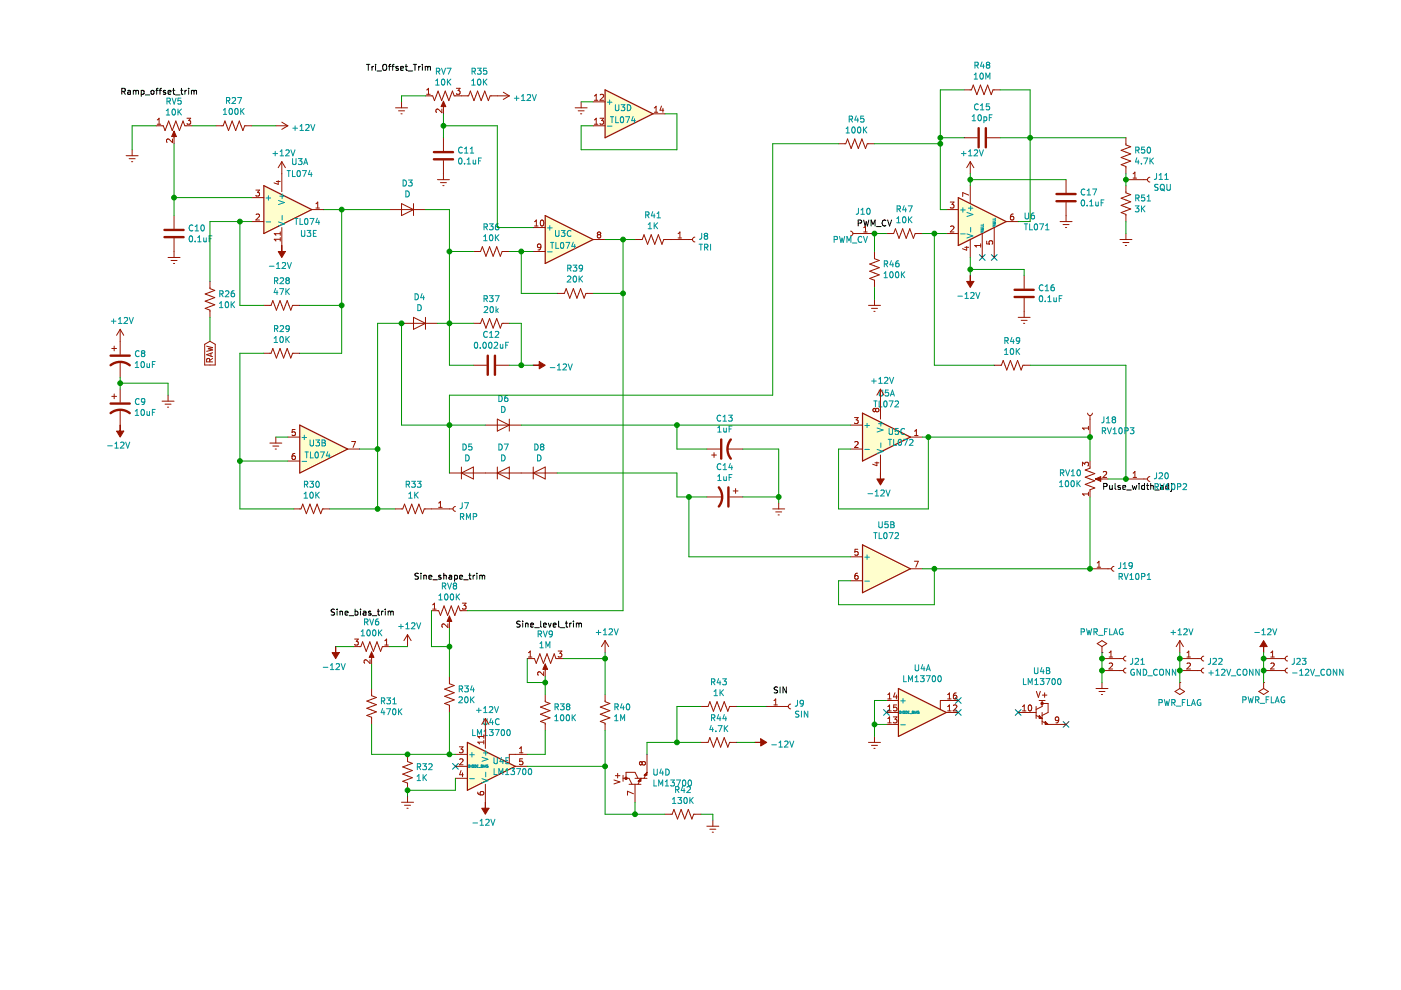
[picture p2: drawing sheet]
<svg xmlns="http://www.w3.org/2000/svg" width="297mm" height="210mm" viewBox="0 0 297 210" stroke-linecap="round" stroke-linejoin="round" font-family="sans-serif">
<g fill="none" stroke="#981200" stroke-width=".21">
<path d="M90.5 20h.7M90.5 19.1l.3-.4v1.3M96.8 18.7h.7l-.4 .5 .4 .1v.5l-.2 .2-.5-.1M106.7 19.6l1.3 .7M204.4 19.1h1.6l.4-1.1 .7 2.1 .8-2.1 .7 2.1 .8-2.1 .8 2.1 .3-1h1.6M26.7 33h2.6M27.4 33.7h1.3M27.9 34.3h.2M28 31.7v1.3M33.1 26.7h1.5l.4 1 .8-2 .7 2 .8-2 .7 2 .8-2 .4 1h1.5M33.3 26.3h.8M33.3 25.4l.4-.3v1.2"/>
<path d="M36.6 29.5v.7l-.9-.7-.4 .2 .1 .5M36.9 28.2v2.3M39.6 25.1h.8l-.4 .5 .4 .1v.4l-.2 .2-.6-.1M45.8 26.7h1.5l.4-1 .8 2 .7-2 .8 2 .7-2 .8 2 .4-1h1.5M58.5 26.7h2.5M58.6 38.5h.8M59 38.3v.8l-.9-.3M59.7 34.3v6.3M59.7 34.3l-.7 1.3M59.7 34.3l.8 1.3M59.7 25.9l1.3 .8M61 26.7l-1.3 .7"/>
<path d="M83.9 22.9h2.5M84.5 23.5h1.3M85 24.1h.3M85.1 21.6v1.3M90.2 20.3h1.5l.4 1 .8-2 .7 2 .8-2 .8 2 .7-2 .4 1h3l.4-1 .8 2 .8-2 .7 2 .8-2 .7 2 .4-1h4.1M92.7 38.1h2.6M93.4 38.7h1.3M93.7 23.1v.8l-.9-.8-.4 .3 .1 .5M93.9 39.4h.2M94 21.8v2.3M94 29.2v2.8M94 34v4.1"/>
<path d="M108 20.3l-1.3 .8M121.9 22.9h2.6M122.6 23.5h1.2M123.1 24.1h.2M123.2 21.6v1.3M125.8 26.7h2.5M125.8 21.6h2.5M126 26.3h.8M126 21.3h.8M126 20.3l.4-.3v1.3M126 25.4l.4-.3v1.2M127.2 25.1h.8l-.4 .5 .3 .1 .1 .4-.3 .2-.5-.1"/>
<path d="M127.2 20.1l.5-.1 .3 .3-.8 1h.8M138.4 24.1h2.6M138.7 23.8h.8M138.7 22.9l.4-.4v1.3M140.2 22.5l-.3 .9h.8M140.6 23v.8M177.8 30.5h1.5l.4-1 .8 2 .7-2 .8 2 .7-2 .8 2 .4-1h1.5M204.4 29.2h2.8M205.7 34.3v2.5M205.7 39.4v3.8M205.7 34.3l-.7 1.3M205.7 34.3l.8 1.3"/>
<path d="M209.3 29.2h2.8M226 38.1v2.8M238.7 38.1h4.6M238.7 29.2v1.5l1 .4-2 .8 2 .7-2 .8 2 .8-2 .7 1 .4v1.5M238.7 39.4v1.5l1 .4-2 .7 2 .8-2 .8 2 .7-2 .8 1 .4v1.5M240.2 36.8l.4-.3v1.3M240.2 37.8h.8M243.8 37.6a.51 .51 0 0 0-.5 .5 .51 .51 0 0 0 .5 .5M35.6 54.6h2.6M36.3 55.2h1.2M36.8 55.9h.2M36.9 45.7v2.8"/>
<path d="M36.9 50.5v4.1M44.5 59.7v1.5l1 .4-2 .7 2 .8-2 .8 2 .7-2 .8 1 .4v1.5M53.4 47h2.5M53.4 41.9h2.5M54.2 40.3h.8l-.4 .5 .4 .1v.4l-.2 .3-.6-.2M54.3 45.5l.5-.1 .2 .3-.8 .9h.8M59.4 49.2v.7M59.4 50.4v.7M59.4 50.7h-1.3l.4 .4M59.4 49.5h-1.3l.4 .4M59.7 48.2v3.9M66.1 44.4h2.5"/>
<path d="M67 44.1h.7M67 43.2l.4-.4v1.3M82.6 44.4h7.6M85.1 43.2l2.6 1.2-2.6 1.3zM87.7 43.2v2.5M100.4 53.3h1.5l.4-1 .7 2 .8-2 .8 2 .7-2 .8 2 .4-1h1.5M113.1 53.3h2.5M113.1 48.2h2.5M113.3 47.9h.8M113.3 47l.4-.4v1.3M114.7 46.8l.2-.2a.67 .67 0 0 1 .4 .7 .67 .67 0 0 1-.4 .6l-.3-.5zM114.7 52.3l-.3 .2h-.3l-.2-.2 .1-.4 .4-.2 .3 .3-.2 .9-.4 .1"/>
<path d="M125.8 50.8h2.5M126.9 49.7l-.3-.2 .3-.3h.2l.3 .2-.3 .3M126.9 49.7l-.3 .3v.2l.3 .3 .3-.1 .2-.2v-.2l-.3-.3M126.9 49.7h.2M134.6 50.8h1.6l.3-1 .8 2 .8-2 .7 2 .8-2 .7 2 .4-1h6.1M143.8 50.5h.7M143.8 49.5l.4-.3v1.3M147.3 50.3a.51 .51 0 0 0-.5 .5 .51 .51 0 0 0 .5 .5M180.3 49a.51 .51 0 0 1 .5 .5 .51 .51 0 0 1-.5 .5M180.8 49.5h4.6M183.1 49.2h.8M183.1 48.3l.4-.4v1.3"/>
<path d="M185.4 53.3v1.5l1 .4-2 .8 2 .8-2 .7 2 .8-2 .7 1 .4v1.5M187.9 49.5h1.6l.3-1 .8 2 .8-2 .7 2 .8-2 .8 2 .3-1h1.6M200.6 44.4h2.6M200.6 49.5h2.6M201.5 42.8h.8l-.5 .5 .4 .1 .1 .5-.3 .2-.5-.1M201.5 48l.5-.1 .3 .4-.8 .9h.8M204.5 52.4h.9M205 52.3v.7l-.9-.3M205.4 41.4l-1.3-.6v.9M205.7 50.8v3.8M207.9 51.7v.7M207.9 52.1h-1.2l.3 .3"/>
<path d="M208.3 49.5v5.1M209.2 51.1v.6l.6 .1-.1-.5 .2-.3h.3l.3 .3-.2 .5M210.8 48.2v6.4M213.3 47h2.6M214.8 45.4h-.2a.79 .79 0 0 0-.1 1.2h.3l.2-.5-.3-.2h-.2l-.3 .2M217.1 58.4v2.8M224.8 47h2.5M225.4 47.6h1.3M225.9 48.2h.3M226 42.9v4.1M237.4 50.8h2.6M238.1 51.4h1.3"/>
<path d="M238.6 52.1h.2M238.7 49.5v1.3M23.7 73.9h1M24.2 73.4v1M25.5 69.8v5.4M25.5 76.7v3.3M25.5 69.8l-.8 1.3M25.5 69.8l.7 1.3M43.4 73l1.1-.6 1.1 .6v4.4h-2.2zM43.8 73.4l1.3 .3-.9 .2 .9 .3-1.3 .3M44.5 76.7l-.1-.7h-.5l-.1 .7h1.3M44.7 74.9v.6"/>
<path d="M45.1 76l-.6 .4M45.1 74.8l-1.3 .4 1.3 .4M55.9 64.7h1.6l.3-1 .8 2.1 .8-2.1 .7 2.1 .8-2.1 .8 2.1 .3-1.1h1.6M55.9 74.9h1.6l.3-1 .8 2 .8-2 .7 2 .8-2 .8 2 .3-1h1.6M85.1 68.6h7.6M87.7 67.3l2.5 1.3-2.5 1.2zM90.2 67.3v2.5M100.4 68.6h1.5l.4-1.1 .7 2.1 .8-2.1 .8 2.1 .7-2.1 .8 2.1 .4-1h1.5M100.4 77.4h2.8M105.2 77.4h2.8M118.1 62.2h1.6l.3-1 .8 2 .8-2 .7 2 .8-2 .7 2 .4-1h1.6M184.1 64.7h2.6"/>
<path d="M184.8 65.4h1.2M185.3 66h.2M185.4 63.5v1.2M210.8 77.4h1.5l.4-1 .8 2.1 .7-2.1 .8 2.1 .7-2.1 .8 2.1 .4-1.1h1.5M215.9 67.3h2.5M216.5 67.9h1.3M217 68.6h.3M217.1 63.2v4.1M23.7 84h1M24.2 83.5v1M25.5 82.5v2.8M25.5 86.8v3.3"/>
<path d="M34.4 85.1h2.5M35 85.7h1.3M35.5 86.3h.3M35.6 83.8v1.3M57.2 93.9h2.5M57.8 94.6h1.3M58.4 95.2h.2M58.5 92.7v1.2M61 92.7h2.6M61 97.7h2.6M62.5 96.1h-.2a.79 .79 0 0 0-.1 1.3h.3l.1-.5-.2-.3h-.2l-.3 .3M62.6 91.1h-.6l-.1 .6 .5-.1 .2 .2v.3l-.2 .2-.5-.1"/>
<path d="M73.7 95.2h2.5M74.5 93.6h.9l-.5 1.3M97.8 99v2.6M102.9 90.1h7.6M105.4 88.9l2.6 1.2-2.6 1.3zM105.4 99v2.6M108 88.9v2.5M113.1 99v2.6M149.9 95.2h2.8M150.9 96.5h1M151.4 96v1M154.2 95.2h3.3"/>
<path d="M180.3 95.2h2.6M180.3 90.1h2.6M181.2 88.5h.8l-.5 .5 .4 .1 .1 .5-.3 .2-.5-.1M181.2 93.7l.5-.1 .3 .4-.8 .9h.8M185.5 98.1h.8M185.6 86.8l-.2-.2-.3 .2v.3l.2 .2 .3-.2M185.6 86.8l.3-.2h.2l.2 .2v.4l-.2 .1h-.2l-.3-.2M185.6 86.8v.3M185.9 98v.7l-.9-.3M186.7 82.5v6.4M186.7 96.5v3.8M186.7 82.5l-.8 1.3"/>
<path d="M186.7 82.5l.7 1.3M193 92.7h2.6M193.9 92.3h.7M193.9 91.4l.4-.3v1.2M229.5 98.8v-.8l.5 .4 .1-.3 .4-.1 .3 .3-.2 .5M230.6 87.6a.51 .51 0 0 0 .5 .5 .51 .51 0 0 0 .5-.5M230.8 90.4v.7M230.8 90.8h-1.3l.4 .3M231.1 88.1v4.6M231.1 97.7v1.6l-1 .4 2 .7-2 .8 2 .7-2 .8 2 .8-1 .3v1.6M62.3 107.9h1.5l.4-1 .8 2 .7-2 .8 2 .7-2 .8 2 .4-1h1.5M83.9 107.9h1.5l.4-1 .7 2 .8-2 .8 2 .7-2 .8 2 .4-1h6"/>
<path d="M93 107.6h.7M93 106.7l.4-.4v1.3M95.3 100.3h22.8M96.6 107.4a.51 .51 0 0 0-.6 .5 .51 .51 0 0 0 .6 .5M97.8 100.3l2.6-1.3v2.6zM105.4 100.3l2.6-1.3v2.6zM113.1 100.3l2.5-1.3v2.6zM149.9 105.4h3.3M154.7 105.4h2.8M155.5 104.1h1M156 103.6v1M163.8 107.9h2.6"/>
<path d="M164.5 108.5h1.2M165 109.2h.2M165.1 106.6v1.3M180.3 118.1h2.6M181.9 116.5h-.6l-.1 .6 .5-.2 .3 .3v.3l-.3 .2-.5-.1M193.9 119h.8l-.5 1.3M230.8 104.3v.8M230.8 104.7h-1.3l.4 .4M232.6 101.6h2.3M232.6 119.4l.4-.4v1.3M233.9 100.1l.5-.1 .2 .3-.8 .9h.8M238.7 101.6h4.6"/>
<path d="M240.2 101.2h.8M240.2 100.3l.4-.3v1.2M243.8 101a.51 .51 0 0 0-.5 .6 .51 .51 0 0 0 .5 .5M75 137.1h1.5l.4-1 .7 2 .8-2 .8 2 .7-2 .8 2 .4-1h1.5M75.2 135.5h.8l-.5 .5 .4 .1 .1 .4-.3 .3-.5-.2M78.5 139.9v.8l-1-.8-.3 .2 .1 .5M78.8 138.6v2.3M81.6 136.8h.7M81.6 135.9l.4-.4v1.3M86.4 134.6l-.8 1.2M86.4 134.6v2.5M86.4 134.6l.8 1.2"/>
<path d="M91.5 129.5h1.5l.4 1 .7-2 .8 2 .8-2 .7 2 .8-2 .4 1h1.5M91.7 129.2h.8M91.7 128.2l.4-.3v1.3M95 132.3v.8l-1-.8-.3 .2 .1 .5M95.3 131v2.3M98 127.9h.8l-.4 .5 .3 .1 .1 .4-.2 .3-.6-.2M111.8 139.6h1.5l.4 1.1 .8-2.1 .7 2.1 .8-2.1 .7 2.1 .8-2.1 .4 1h1.5M112 139.3h.8M112 138.4l.4-.4v1.3M118.3 138h.8l-.4 .5 .3 .1 .1 .5-.2 .2-.6-.1M128.3 135.8v2.6M128.3 135.8l-.8 1.3"/>
<path d="M128.3 135.8l.8 1.3M180.3 123.1h2.6M181.8 121.5h-.2a.79 .79 0 0 0-.1 1.3h.3l.2-.5-.3-.3h-.2l-.3 .3M193 120.6h2.6M231.1 120.6h4.6M232.6 136.5l1-.7 1.1 .7-1.1 .6zM232.6 120.3h.8M233.6 138.4h.1M233.6 139.6h4.6M233.6 137.1v1.3M235.2 139.3h.7M235.2 138.4l.3-.4v1.3"/>
<path d="M236.2 120.1a.51 .51 0 0 0-.5 .5 .51 .51 0 0 0 .5 .5M238.7 139.1a.51 .51 0 0 0-.5 .5 .51 .51 0 0 0 .5 .5M250.1 139.6h4.6M250.1 135.8l-.7 1.3M250.1 135.8v2.6M250.1 135.8l.8 1.3M251.7 139.3h.7M251.7 138.4l.3-.4v1.3M255.2 139.1a.51 .51 0 0 0-.5 .5 .51 .51 0 0 0 .5 .5M267.9 139.6h4.6M269.4 139.3h.8M269.4 138.4l.4-.4v1.3"/>
<path d="M273 139.1a.51 .51 0 0 0-.5 .5 .51 .51 0 0 0 .5 .5M78.8 146v1.5l1 .4-2 .7 2 .8-2 .8 2 .7-2 .8 1 .4v1.5M86.4 159.9v1.6l1 .3-2 .8 2 .8-2 .7 2 .8-2 .8 1 .3v1.6M95.3 143.4v1.6l1 .3-2 .8 2 .8-2 .7 2 .8-2 .8 1 .3v1.6M96.6 159.9h2.5M97.4 158.3h.8l-.4 .5 .3 .2 .1 .4-.3 .2-.5-.1M102.6 155.8v.7M102.6 157v.7M102.6 157.4h-1.3l.4 .3M102.6 156.2h-1.3l.4 .3M102.9 152.3v6.4M102.9 152.3l-.8 1.3"/>
<path d="M102.9 152.3l.8 1.3M110.1 159.6h.8M110.1 158.7l.4-.4v1.3M111.8 159.9h-3.8v1.9M115.3 142.4v.8l-.9-.8-.4 .3 .1 .5M115.6 141.2v2.2M115.6 147.3v1.5l1 .4-2 .7 2 .8-2 .7 2 .8-2 .8 1 .3v1.6M128.3 147.3v1.5l1 .4-2 .7 2 .8-2 .7 2 .8-2 .8 1 .3v1.6M137.2 159.9v3.9l-.7 1.2M148.6 149.8h1.5l.4-1 .8 2 .7-2 .8 2 .7-2 .8 2 .4-1h1.5M148.6 157.4h1.5l.4-1 .8 2 .7-2 .8 2 .7-2 .8 2 .4-1h1.5M162.6 149.8h4.5"/>
<path d="M164.1 149.5h.7M164.1 148.5l.4-.3v1.3M167.6 149.3a.51 .51 0 0 0-.5 .5 .51 .51 0 0 0 .5 .5M184.1 157.4h2.6M184.8 158h1.2M185.3 158.7h.2M185.4 156.1v1.3M187.9 148.5h2.6M187.9 151.1h2.6M187.9 153.6h2.6M188.2 150.7h.8M188.2 153.3h.8"/>
<path d="M188.2 147.3l.4-.4v1.3M188.2 149.8l.4-.3v1.2M188.2 152.4l.4-.4v1.3M188.2 148.2h.8M189.4 152h.8l-.5 .5 .4 .1 .1 .4-.3 .3-.5-.2M189.7 146.9l-.3 .9h.8M190.1 147.4v.8M190.1 149.5h-.6l-.1 .6 .5-.2 .3 .3v.3l-.3 .2-.5-.1M200.6 151.1h2.6M200.9 150.7h.8M200.9 147.3l.4-.4v1.3M200.9 149.8l.4-.3v1.2"/>
<path d="M200.9 148.2h.8M202.1 149.6l.5-.1 .3 .3-.8 .9h.8M202.7 146.9l-.4 .1-.2 .5 .1 .6h.5l.2-.1-.2-.5-.3-.1-.3 .3M203.2 148.5h-3.8v1.9M215.9 151.1h3.8M216.8 149.8l.4-.3v1.2M216.8 150.7h.7M218.1 149.6l.2-.1a.67 .67 0 0 1 .5 .6 .67 .67 0 0 1-.5 .6l-.3-.5zM219.7 151.7l1.2 .6M219.7 149.8v2.5M219.7 146.6l.5 1.3 .4-1.3M220.3 148.5h1.3"/>
<path d="M220.9 153l1.3 .6h3.8M220.9 148.5v1.3l-1.2 .6M220.9 151.1v2.5M220.9 149.2h1.3v1.9l-1.3 .6M221 147.4h1M221.5 146.9v1M224.5 152.6l-.3 .2-.3-.1-.2-.1 .1-.5 .4-.1 .3 .3-.2 .8-.4 .2M232.4 146h2.5M233 146.6h1.3M233.5 147.3h.3M233.6 144.7v1.3M233.6 142.2h4.6"/>
<path d="M235.2 140.7l.4-.1 .3 .3-.8 .9h.8M238.7 141.7a.51 .51 0 0 0-.5 .5 .51 .51 0 0 0 .5 .5M249.1 146.6l1-.6 1.1 .6-1.1 .7zM250.1 144.7h.1M250.1 144.7v1.3M250.1 142.2h4.6M251.7 140.7l.4-.1 .3 .3-.8 .9h.8M255.2 141.7a.51 .51 0 0 0-.5 .5 .51 .51 0 0 0 .5 .5M266.9 146.6l1-.6 1 .6-1 .7zM267.9 144.7h.1M267.9 144.7v1.3M267.9 142.2h4.6"/>
<path d="M269.4 140.7l.5-.1 .3 .3-.8 .9h.8M273 141.7a.51 .51 0 0 0-.5 .5 .51 .51 0 0 0 .5 .5M85.1 170.1h2.6M85.8 170.7h1.2M86.3 171.4h.2M86.4 168.8v1.3M96.6 162.5h2.5M96.6 165h2.5M97.4 161l.5-.1 .3 .3-.8 1h.8M97.8 163.4l-.4 .9h.8M98.1 163.9v.8M101.3 167.9l.1 .5 .5 .1 .6-.1v-.5l-.2-.1-.4 .1-.1 .4 .2 .2"/>
<path d="M102.9 166.3v3.8M109.3 162.5h2.5M110.8 160.9h-.6l-.1 .6 .5-.1 .3 .2v.3l-.3 .3-.5-.2M130.2 165.4l1.2 .4-1.2 .4M130.5 164.5h.9M131 164v.9M132.1 165h1.3l.6 1.3M132.1 164.4v1.3M132.7 165v-1.2h1.9l.7 1.2M133.4 166.3h2.5M134.3 168.3l-1.3-.5v.8M134.6 165h2.6"/>
<path d="M134.6 166.3v3.8M135.9 165l-.6 1.3M136.1 161.7l-.2-.2-.3 .2v.2l.2 .3 .3-.3M136.1 161.7l.3-.2h.2l.2 .2v.4l-.2 .1h-.2l-.3-.3M136.1 161.7v.2M141 172.6h1.5l.4-1 .7 2.1 .8-2.1 .8 2.1 .7-2.1 .8 2.1 .4-1.1h1.5M149.9 175.2h2.5M150.5 175.8h1.3M151 176.4h.3M151.1 173.9v1.3"/>
</g>
<g fill="#981200" stroke="#981200" stroke-width=".21">
<path d="M36.9 27.8l.5 1.2h-1z"/>
<path d="M94 21.5l.5 1.1h-1z"/>
<path d="M232.2 101.6l1.2-.6v1.1z"/>
<path d="M78.8 138.2l.5 1.2h-1z"/>
<path d="M95.3 130.6l.5 1.2h-1z"/>
<path d="M115.6 140.8l.5 1.1h-1z"/>
<path d="M135.3 165.7l.6-.7v.7z"/>
<path d="M136.5 164.4l.7-.6v.6z"/>
<path d="M220.3 151.7l.6 .6h-.6z"/>
<path d="M221.6 153l.6 .6h-.6z"/>
<path d="M113.1 77.4h1.2v-.7l1.3 .7-1.3 .8v-.8z" fill-rule="evenodd"/>
<path d="M59.7 52.1v1.2h.8l-.8 1.3-.7-1.3h.7z" fill-rule="evenodd"/>
<path d="M186.7 100.3v1.3h.7l-.7 1.2-.8-1.2h.8z" fill-rule="evenodd"/>
<path d="M205.7 58.4v1.3h.8l-.8 1.2-.7-1.2h.7z" fill-rule="evenodd"/>
<path d="M71.2 137.1v1.3h.7l-.7 1.2-.8-1.2h.8z" fill-rule="evenodd"/>
<path d="M160 157.4h1.3v-.8l1.3 .8-1.3 .8v-.8z" fill-rule="evenodd"/>
<path d="M25.5 90.1v1.3h.7l-.7 1.3-.8-1.3h.8z" fill-rule="evenodd"/>
<path d="M102.9 170.1v1.3h.8l-.8 1.2-.8-1.2h.8z" fill-rule="evenodd"/>
<path d="M267.9 135.8l.8 1.3h-.8v1.3v-1.3h-.8z" fill-rule="evenodd"/>
<circle cx="132.7" cy="165" r=".25"/>
<circle cx="220.9" cy="149.2" r=".25"/>
</g>
<g fill="none" stroke="#009596" stroke-width=".21">
<path d="M92.4 18h.7M92.4 17.1l.3-.3v1.2M92.5 15.1h.6l.2-.2-.1-.3-.7-.1v1.2M92.8 15.1l.5 .6M93.6 14.5l.4 1.2 .5-1.2M93.7 16.9l.2-.1a.67 .67 0 0 1 .4 .6 .67 .67 0 0 1-.4 .6l-.3-.4zM94.8 14.5h.8l-.5 1.2M94.9 16.8v1.2M95 17.3l.6 .7M95.6 16.8l-.7 .7M100 18h.7M100 17.1l.4-.3v1.2"/>
<path d="M100.1 15.1h.6v-.5l-.6-.1v1.2M100.4 15.1l.4 .6M101.2 14.5h.8l-.4 .4 .4 .2v.5l-.2 .1-.6-.1M101.4 16.9l.1-.1a.67 .67 0 0 1 .5 .6 .67 .67 0 0 1-.5 .6l-.3-.4zM102.5 16.8v1.2M102.7 17.3l.5 .7M103.2 14.5h-.7v.6l.5-.2 .2 .3v.3l-.2 .2-.5-.1M103.2 16.8l-.7 .7M206.6 16.8h.7M206.6 15.9l.3-.4v1.3M206.7 13.8h.6l.1-.5-.7-.1v1.3M207 13.8l.4 .7"/>
<path d="M207.9 15.6l.2-.1a.67 .67 0 0 1 .4 .6 .67 .67 0 0 1-.4 .7l-.4-.5zM208.2 13.1l-.3 .9h.8M208.5 13.6v.9M209 16.8v-1.3l.4 .9 .5-.9v1.3M209.4 13.7l-.3 .3 .1 .3 .2 .2 .3-.1 .2-.2v-.2l-.3-.3M209.4 13.7l-.3-.2 .3-.3h.2l.3 .2-.3 .3M209.4 13.7h.2M35.3 24.4h.7M35.3 23.5l.3-.4v1.3M35.4 21.5l.6-.1 .1-.2v-.3l-.7-.1v1.3M35.7 21.5l.4 .6M36.5 20.8l.4 1.3 .4-1.3"/>
<path d="M36.6 23.2l.2-.1a.67 .67 0 0 1 .4 .6 .67 .67 0 0 1-.4 .7l-.3-.5zM37.7 23.1v1.3M37.9 23.7l.6 .7M38.4 20.8h-.6l-.1 .6 .2-.1 .5 .1v.5l-.2 .2-.5-.2M38.5 23.1l-.8 .8M47.4 24.3h.7M47.4 23.3l.3-.3v1.3M48 21.3h.6l.1-.5-.7-.1v1.2M48.3 21.3l.4 .6M48.7 23.1l.2-.1a.67 .67 0 0 1 .4 .6 .67 .67 0 0 1-.4 .7l-.3-.5zM49.2 20.8l.5-.1 .2 .3-.7 .9h.7M49.9 23.1l.2-.1a.69 .69 0 0 1 .4 .6 .69 .69 0 0 1-.4 .7l-.3-.5z"/>
<path d="M50.4 20.7h.8l-.5 1.2M51 23v1.3M51.2 23.5l.6 .8M51.8 23l-.8 .7M57.9 32.6h1M58.4 32.1v.9M59.4 33h.7M59.4 32.1l.3-.3v1.2M60.6 31.9l.5-.1 .2 .3-.8 .9h.8M60.9 36.2h.7M61.2 36.2v1.2M61.7 31.8l.4 1.2 .4-1.2"/>
<path d="M62 36.2v1.2h.6M62 33.6v1.1l.3 .2 .3-.1 .2-.1v-1.1M62.1 27.2h1M62.6 26.7v1M63.1 36.3l.2-.1a.69 .69 0 0 1 .4 .6 .69 .69 0 0 1-.4 .6l-.3-.4zM63.3 33.6h.7l-.4 .5 .4 .1v.5l-.2 .2-.5-.1M63.6 27.7h.7M63.6 26.7l.4-.3v1.3M64.1 36.2h.9l-.6 1.2M64.4 34.9l.4-1.3 .4 1.3M64.5 34.5h.6M64.8 26.5l.5-.1 .2 .3-.8 1h.8"/>
<path d="M65.7 36.1l-.3 .9h.8M65.9 26.4l.4 1.3 .5-1.3M66 36.6v.8M85.5 38.2a.64 .64 0 0 1 .7 .6 .64 .64 0 0 1-.7 .6zM86.6 38.2h.8l-.4 .5 .3 .1 .1 .4-.3 .2-.5-.1M97.3 33.6l.2-.1a.67 .67 0 0 1 .5 .6 .67 .67 0 0 1-.5 .7l-.3-.5zM98 31.3a.56 .56 0 0 0-.8 .5 .56 .56 0 0 0 .8 .5M98.5 31.5l.4-.3v1.3M98.5 32.5h.7M98.5 34.6v.2M99 33.9l.4-.4v1.3M99 34.8h.8"/>
<path d="M99.7 31.5l.4-.3v1.3M99.7 32.5h.7M100.3 33.9l.1 .8 .4-.1M100.8 33.9v.9M101.5 34.1h.4M102.1 33.5h-.6v1.3M109 20.8h1M109.5 20.3v1M110.6 21.3h.7M110.6 20.4l.3-.4v1.3M111.8 20.2l.5-.2 .2 .4-.8 .9h.8M112.9 20l.4 1.3 .4-1.3"/>
<path d="M128.8 21.7h1M128.8 26.7h1M129.3 21.2v1M129.4 24.7h.7M129.8 24.7v1.3M130.5 22.2v1l.2 .3 .4-.1 .1-.2v-1M130.5 24.7v1.3h.7M131.6 24.9l.2-.2a.69 .69 0 0 1 .4 .7 .69 .69 0 0 1-.4 .6l-.3-.5zM131.7 22.2h.8l-.5 .5 .4 .1v.5l-.2 .2-.5-.2M132.7 24.7h.8l-.5 1.3M133 22.2a.64 .64 0 0 1 .8 .6 .64 .64 0 0 1-.8 .7zM134.2 24.7l-.3 .9h.8"/>
<path d="M134.5 25.2v.8M179.4 28.2h.7M179.4 27.3l.3-.4v1.3M180.1 25.3l.6-.1v-.5l-.6-.1v1.3M180.4 25.3l.4 .6M180.7 27l.2-.1a.67 .67 0 0 1 .4 .7 .67 .67 0 0 1-.4 .6l-.3-.5zM181.5 24.6l-.3 .9h.8M181.9 25v.9M181.9 27l.2-.1a.69 .69 0 0 1 .4 .7 .69 .69 0 0 1-.4 .6l-.3-.5zM183.1 26.9v1.3M183.1 24.6h-.6v.6l.4-.1 .3 .2v.4l-.3 .2-.4-.1M183.2 27.5l.6 .7"/>
<path d="M183.8 26.9l-.7 .8M203.8 32.6h1M204.3 32.1v.9M205.4 33h.7M205.4 32.1l.3-.3v1.2M206.1 25.6h.8M206.1 24.7l.4-.4v1.3M206.6 31.9l.5-.1 .2 .3-.8 .9h.8M207.4 22.2a.56 .56 0 0 0-.8 .5 .56 .56 0 0 0 .8 .5M207.5 24.5l.1-.2a.67 .67 0 0 1 .5 .7 .67 .67 0 0 1-.5 .6l-.3-.5zM207.6 31.8l.5 1.2 .4-1.2M207.9 22.4l.4-.4v1.3"/>
<path d="M207.9 23.3h.7M208.6 24.8h.4l.2 .2-.1 .6h-.5M208.6 24.8v1.2M209.8 22h-.7v.6l.5-.1 .2 .3v.3l-.2 .2-.5-.1M209.8 24.9h.4M210.4 24.3h-.6v1.3M240.8 31.8h.6l.1-.5-.7-.1v1.3M241 33.4l-.3 .9h.8M241.1 31.8l.4 .7M241.3 33.9v.9M242 34.6v.2M242.5 33.5h.8l-.5 1.3"/>
<path d="M242.7 31.2h-.6l-.1 .6 .2-.1 .5 .1v.5l-.2 .2-.5-.2M243.3 31.3l.2-.1a.67 .67 0 0 1 .5 .6 .67 .67 0 0 1-.5 .7l-.3-.5zM243.8 33.5v1.3M244 34.1l.6 .7M244.6 33.5l-.8 .7M245.2 36.8v1.1l-.5 .1M245.5 39.2l-.5-.1-.1 .1v.4l.5 .2 .1 .3-.2 .3-.5-.1M245.7 38h.8M245.7 37.1l.4-.3v1.2M246.1 39.3l.2-.2a.45 .45 0 0 1 .6 .4l-.2 .8h-.5a.92 .92 0 0 1-.1-1zM247 38h.7M247 37.1l.3-.3v1.2"/>
<path d="M247.4 39.1v1l.3 .3 .3-.1 .1-.2v-1M40.2 50.1l.2-.1a.67 .67 0 0 1 .5 .6 .67 .67 0 0 1-.5 .7l-.3-.5zM40.9 47.8a.56 .56 0 0 0-.8 .5 .56 .56 0 0 0 .8 .5M41.4 49h.7M41.4 48l.3-.3v1.3M41.4 51.1v.2M41.9 51.3h.7M41.9 50.4l.4-.4v1.3M42.8 47.8l.1-.1a.67 .67 0 0 1 .4 .6 .67 .67 0 0 1-.4 .7 .83 .83 0 0 1-.1-1.2zM43.2 50.4v.8l.5-.1M43.7 50.4v.9M44.3 50.6h.5"/>
<path d="M44.9 50h-.6v1.3M56.4 47.1h1M56.4 42h1M56.9 41.5v1M57.1 56.4h1M58.2 59.5h.6l.1-.5-.7-.1v1.3M58.5 59.5l.4 .7M58.6 56.9h.8M58.6 56l.4-.3v1.2M59 47.1l1.3 .4-1.3 .4M59 42.5l1.3 .4-1.3 .5M59.3 41.6h1"/>
<path d="M59.4 59l.5-.1 .2 .3-.8 1h.8M59.8 41.1v1M59.8 45.7v.9M59.8 55.8l.5-.1 .3 .3-.8 .9h.8M60.9 59.4l-.3-.2 .3-.3h.2l.2 .2-.2 .3M60.9 59.4l-.3 .3 .1 .3 .2 .2 .3-.1 .1-.2v-.2l-.2-.3M60.9 59.4h.2M60.9 55.7l.4 1.2 .5-1.2M62.5 46.3h.7M62.8 46.3v1.3M63.6 46.3v1.3h.6M63.9 48.9v1l.2 .2h.4l.1-.2v-1"/>
<path d="M64.7 46.4l.2-.1a.69 .69 0 0 1 .4 .7 .69 .69 0 0 1-.4 .6l-.3-.5zM65.1 48.9h.8l-.4 .4 .3 .2v.6l-.7-.1M65.7 46.3h.9l-.6 1.3M66.4 49.5h.5M67.1 48.9h-.7v1.2h.7M67.3 46.3l-.3 .9h.8M67.6 46.7v.9M86 40.5a.64 .64 0 0 1 .8 .6 .64 .64 0 0 1-.8 .6zM102.5 51h.8M102.5 50.1l.4-.3v1.2M102.6 48.1h.6l.1-.5-.7-.1v1.2M102.9 48.1l.4 .6"/>
<path d="M103.8 47.5h.8l-.5 .4 .4 .2v.5l-.2 .1-.5-.1M103.9 49.9l.2-.1a.67 .67 0 0 1 .4 .6 .67 .67 0 0 1-.4 .6l-.3-.4zM105 49.8v1.2M105.2 50.3l.6 .7M105.6 47.5l-.4 .1-.2 .4 .1 .6 .5 .1 .2-.2-.2-.5-.3-.1-.3 .3M105.8 49.8l-.8 .7M116.1 48.3h1M116.1 53.4h1M116.6 47.8v1M116.7 51.4h.7M117.1 51.4v1.3M117.8 48.9v1l.2 .2h.4l.1-.2v-1"/>
<path d="M117.9 51.4v1.3h.6M118.9 51.5l.2-.1a.69 .69 0 0 1 .4 .6 .69 .69 0 0 1-.4 .7l-.3-.5zM119 48.9h.8l-.4 .4 .3 .2v.5l-.2 .1-.5-.1M120 51.4h.8l-.5 1.3M120.3 58.7l.5-.2 .2 .4-.8 .9h.8M120.4 56.9l.6-.1v-.5l-.6-.1v1.3M120.7 56.9l.4 .6M121.1 49a.56 .56 0 0 0-.8 .5 .56 .56 0 0 0 .8 .5M121.5 56.2h.8l-.4 .5 .3 .1v.6l-.2 .1-.5-.1M121.5 51.3l-.3 .9h.8M121.6 58.7l.2-.2a.67 .67 0 0 1 .5 .7 .67 .67 0 0 1-.5 .6l-.3-.5zM121.8 51.8v.9"/>
<path d="M122.8 58.5v1.3M123 59.1l.5 .7M123.5 56.8l-.2 .2h-.4l-.1-.7 .5-.1 .2 .3-.1 .7-.1 .2-.4 .1M123.5 58.5l-.7 .8M136.9 45.6l.6-.1 .1-.5-.7-.1v1.3M137.2 45.6l.4 .6M137.4 48.5h.8M137.4 47.6l.4-.4v1.3M138.4 44.9l-.3 .9h.8M138.7 45.4v.8M138.7 47.2v1.3M138.9 47.8l.5 .7"/>
<path d="M139.3 46.2h.7M139.3 45.3l.4-.4v1.3M139.4 47.2l-.7 .8M148.2 51.8h.8M148.6 51.8v1.2M148.8 49.5v.9l-.2 .3h-.3M149.4 52.4l.6-.1v-.4l-.6-.1v1.2M149.6 50l-.3-.2 .3-.3h.2l.2 .2-.2 .3M149.6 50l-.3 .3v.2l.3 .2h.3l.1-.2v-.2l-.2-.3M149.6 50h.2M149.7 52.4l.4 .6M150.7 51.8v1.2"/>
<path d="M176.9 50.8l.6-.1v-.4l-.6-.2v1.3M178 50.1l.3 1.3 .2-.9 .3 .9 .3-1.3M179.6 51.4v-1.3l.4 .9 .4-.9v1.3M180.7 51.5h1M182 44.2v1.1l-.5 .1M182.5 45.4h.8M182.5 44.5l.4-.3v1.2M182.7 50.3a.58 .58 0 0 0-.8 .4 .58 .58 0 0 0 .7 .6h.1M183.1 50.1l.4 1.3 .4-1.3M183.9 44.3l.2-.1a.67 .67 0 0 1 .4 .6 .67 .67 0 0 1-.4 .6l-.3-.5zM187.4 58.9h.7M187.4 58l.4-.4v1.3"/>
<path d="M187.5 56l.6-.1v-.5l-.6-.1v1.3M187.8 56l.4 .6M188.8 57.7l.1-.1a.67 .67 0 0 1 .5 .6 .67 .67 0 0 1-.5 .7l-.3-.5zM189 55.3l-.3 .8h.8M189.3 55.7v.9M190 57.7l.2-.1a.69 .69 0 0 1 .4 .6 .69 .69 0 0 1-.4 .7l-.4-.5zM190.1 46.3l.4-.3v1.2M190.1 47.2h.8M190.2 44.3h.6l.1-.5-.7-.1v1.2M190.5 44.3l.4 .6M190.5 55.3l-.4 .1-.2 .5 .1 .5 .5 .1 .1-.2-.1-.4-.3-.1-.3 .2M191.1 57.6v1.3"/>
<path d="M191.3 58.2l.5 .7M191.5 46h.2a.67 .67 0 0 1 .4 .6 .67 .67 0 0 1-.4 .6 .83 .83 0 0 1-.2-1.2zM191.7 43.6l-.3 .9h.8M191.8 57.6l-.7 .8M192 44.1v.8M192.6 43.7h.8l-.5 1.2M192.6 46v1.2M192.8 46.5l.6 .7M193.4 46l-.8 .7M203.7 49.6h.9M203.7 44.5h.9M204.1 44v1"/>
<path d="M205 49.6l1.3 .4-1.3 .5M205 45l1.3 .5-1.3 .4M205.3 44.1h1M205.8 43.7v.9M205.8 48.2v1M208 48.9h.5l-.5 .3h.5M208 48.4l.5 .1-.1 .2h-.4M208.5 47.9v.2h-.5M208.5 47.5v.2h-.5M210.5 47.7h.5l-.5 .2h.5M210.5 47.1h.4l.1 .2M211 47.4h-.5"/>
<path d="M211 47.3v.1M211 46.2v.3h-.5M211 46.6v.3h-.5M217.2 47.5h.7M217.3 45.1v1.1l.3 .2h.4l.1-.2v-1.1M217.5 47.5v1.2M218.3 47.5v1.2h.6M219.2 45.1h-.2a.79 .79 0 0 0-.1 1.3l.4-.1v-.5l-.4-.2-.3 .3M219.4 47.6l.2-.1a.69 .69 0 0 1 .4 .6 .69 .69 0 0 1-.4 .6l-.3-.5zM220.4 47.5h.9l-.6 1.2M221.7 48.7h.7M221.7 47.8l.3-.3v1.2"/>
<path d="M229.3 42.5l.2-.1a.67 .67 0 0 1 .5 .6 .67 .67 0 0 1-.5 .7l-.3-.5zM230 40.2a.56 .56 0 0 0-.8 .5 .56 .56 0 0 0 .8 .5M230.5 41.3h.7M230.5 40.4l.4-.3v1.2M230.5 43.5v.2M231.1 42.7l.3-.3v1.3M231.1 43.7h.7M231.7 40.1h.8l-.5 1.2M232.3 42.8l.1 .8 .5-.1M232.9 42.8v.9M233.5 43h.4M234.1 42.4h-.6v1.3"/>
<path d="M240.7 43.7h.8l-.4 .4 .3 .2 .1 .4-.3 .2-.5-.1M240.8 42h.6l.1-.5-.7-.2v1.3M241.1 42l.4 .6M242 43.7v1.2M242.2 44.2l.6 .7M242.7 41.3h-.6l-.1 .7 .2-.2 .5 .2v.5l-.2 .1-.5-.1M242.8 43.7l-.8 .7M243.2 42.6h.7M243.2 41.7l.4-.4v1.3M246.3 40l.4 .3M246.7 40.3l.2 .2M23.6 68.1h1"/>
<path d="M24.1 67.6v1M25.1 68.6h.8M25.1 67.7l.4-.4v1.3M26.3 67.4l.5-.1 .3 .4-.8 .9h.8M27.4 67.3l.4 1.3 .5-1.3M28.7 77.9h.7M28.7 77l.4-.3v1.2M29.5 74.5a.56 .56 0 0 0-.8 .5 .56 .56 0 0 0 .8 .5M30 76.8l.2-.1a.67 .67 0 0 1 .4 .6 .67 .67 0 0 1-.4 .6l-.3-.5zM30.2 74.9l-.2 .2v.3l.2 .2h.4l.1-.2v-.3l-.2-.2M30.2 74.9l-.2-.3 .2-.3h.3l.2 .3-.2 .3M30.2 74.9h.3"/>
<path d="M31.2 77.1v.8l.5-.1M31.7 77.1v.8M32.3 77.3h.4M32.9 76.7h-.6v1.2M46.5 65.2h.8M46.5 64.3l.4-.3v1.2M46.6 62.3h.6l.1-.5-.7-.1v1.2M46.9 62.3l.4 .6M47.8 61.8l.5-.1 .2 .3-.8 .9h.8M47.9 64.1l.1-.1a.67 .67 0 0 1 .5 .6 .67 .67 0 0 1-.5 .6l-.3-.5zM49 64v1.2M49.2 64.5l.5 .7"/>
<path d="M49.6 61.7l-.4 .1-.2 .4 .1 .6 .5 .1 .1-.2-.1-.5-.3-.1-.3 .3M49.7 64l-.7 .7M58.1 72.6h.8M58.1 71.7l.4-.4v1.3M58.2 69.7l.6-.1 .1-.4-.7-.2v1.3M58.4 61.1l-.3 .9h.8M58.5 69.7l.4 .6M58.7 61.6v.9M59.3 61.2h.8l-.5 1.3M59.4 69.2l.5-.2 .2 .4-.8 .9h.8M59.5 71.5l.1-.2a.67 .67 0 0 1 .5 .7 .67 .67 0 0 1-.5 .6l-.3-.5zM60.6 61.2v1.3"/>
<path d="M60.6 71.3v1.3M60.8 61.8l.5 .7M60.8 71.9l.5 .7M61.3 69.6l-.2 .2h-.4v-.6l.4-.2 .2 .3v.7l-.2 .3h-.4M61.3 61.2l-.7 .7M61.3 71.3l-.7 .8M88 62.3a.64 .64 0 0 1 .7 .6 .64 .64 0 0 1-.7 .7zM88.6 64.6a.64 .64 0 0 1 .7 .6 .64 .64 0 0 1-.7 .7zM89.5 62.2l-.3 .9h.8M89.8 62.7v.9M100.7 72.7l.2-.1a.69 .69 0 0 1 .4 .6 .69 .69 0 0 1-.4 .6l-.3-.4zM101.8 73.7v.1"/>
<path d="M102.5 72.7l.2-.1a.67 .67 0 0 1 .4 .6 .67 .67 0 0 1-.4 .6l-.3-.4zM102.6 63.4l.6-.1 .1-.5-.7-.1v1.3M102.7 65.1l.5-.1 .2 .4-.8 .9h.8M102.9 63.4l.4 .6M103.3 70.4a.56 .56 0 0 0-.8 .5 .56 .56 0 0 0 .8 .5M103.7 72.7l.2-.1a.69 .69 0 0 1 .4 .6 .69 .69 0 0 1-.4 .6l-.3-.4zM103.8 62.7h.8l-.5 .5 .4 .1v.5l-.2 .2-.5-.2M103.8 71.5h.7M103.8 70.6l.4-.3v1.2M104 65.1l.2-.1a.69 .69 0 0 1 .4 .6 .69 .69 0 0 1-.4 .7l-.3-.5zM104.8 72.7l.5-.1 .2 .3-.8 .9h.8M105 62.7h.8l-.5 1.3"/>
<path d="M105 70.4l.5-.1 .2 .3-.7 .9h.7M105.2 65v1.3M105.3 65.8l.3 .5M105.6 65.4l-.4 .5M106.1 73v.8l.5-.1M106.6 73v.8M107.2 73.2h.4M107.8 72.6h-.6v1.2M116.7 77.9h1M118.2 77.5l.3-.3v1.2M118.2 78.4h.7M119.4 77.3l.5-.1 .2 .3-.8 .9h.8"/>
<path d="M120.5 77.2l.4 1.2 .4-1.2M203.1 62.8h1M204.6 63.3h.7M204.6 62.4l.4-.4v1.3M205.8 62.1l.5-.1 .2 .4-.8 .9h.8M206.9 62l.4 1.3 .4-1.3M213 75.2h.7M213 74.2l.4-.3v1.3M213.1 72.2h.6v-.5l-.6-.1v1.2M213.4 72.2l.4 .6M214.3 74l.2-.1a.67 .67 0 0 1 .4 .6 .67 .67 0 0 1-.4 .7l-.3-.5zM214.5 71.5l-.3 .9h.8"/>
<path d="M214.9 72v.8M215.5 73.9v1.3M215.6 74.4l.6 .8M216.2 72.1l-.3 .3-.3-.1-.1-.6 .4-.1 .3 .2-.1 .7-.2 .3h-.3M216.2 73.9l-.7 .7M220.5 62.8l.1-.1a.67 .67 0 0 1 .5 .6 .67 .67 0 0 1-.5 .7l-.3-.5zM221.1 60.5a.56 .56 0 0 0-.8 .5 .56 .56 0 0 0 .8 .5M221.6 60.7l.4-.3v1.3M221.6 61.7h.7M221.6 63.8v.2M222.2 64h.7M222.2 63l.3-.3v1.3"/>
<path d="M223.4 63.1l.1 .8 .5-.1M223.4 60.4l-.4 .1-.2 .4 .1 .6 .5 .1 .2-.2-.2-.5h-.3l-.3 .2M224 63.1v.9M224.6 63.3h.4M225.2 62.7h-.6v1.3M22.8 94.5h1M24.4 95h.7M24.4 94.1l.3-.4v1.3M25.6 93.9l.5-.2 .2 .4-.8 .9h.8M26.6 93.7l.5 1.3 .4-1.3M28.7 87.2l.4-.4v1.3M28.7 88.1h.7"/>
<path d="M29.5 84.6a.56 .56 0 0 0-.8 .5 .56 .56 0 0 0 .8 .5M30 86.9l.2-.1a.67 .67 0 0 1 .4 .6 .67 .67 0 0 1-.4 .7l-.3-.5zM30.7 85.1l-.2 .2-.4-.1-.1-.1v-.5l.5-.1 .2 .3-.2 .8-.4 .2M31.2 87.2v.8h.5M31.7 87.2v.9M32.3 87.4h.4M32.9 86.8h-.6v1.3M64 92.7h1M64 97.8h1M64.5 92.3v.9M64.7 95.8h.7M65 95.8v1.3"/>
<path d="M65.7 93.3v1l.3 .3 .3-.1 .2-.2v-1M65.8 95.8v1.3h.6M66.9 95.9l.2-.1a.69 .69 0 0 1 .4 .7 .69 .69 0 0 1-.4 .6l-.3-.5zM67 93.3h.7l-.4 .5 .4 .1v.5l-.2 .2-.5-.2M67.9 95.8h.9l-.6 1.3M68.3 93.3h.4l.3 .2-.3 .4 .3 .2-.1 .4-.6 .1zM68.3 93.9h.4M69.5 95.8l-.3 .9h.8M69.8 96.3v.8M98.2 94.1a.64 .64 0 0 1 .7 .7 .64 .64 0 0 1-.7 .6zM98.7 96.5a.64 .64 0 0 1 .8 .6 .64 .64 0 0 1-.8 .6zM100 94.1h-.6l-.1 .7 .5-.2 .3 .3v.3l-.3 .2-.5-.1"/>
<path d="M105.8 83.9a.64 .64 0 0 1 .7 .6 .64 .64 0 0 1-.7 .6zM105.8 94.1a.64 .64 0 0 1 .7 .7 .64 .64 0 0 1-.7 .6zM106.4 86.2a.64 .64 0 0 1 .7 .6 .64 .64 0 0 1-.7 .6zM106.4 96.5a.64 .64 0 0 1 .7 .6 .64 .64 0 0 1-.7 .6zM106.9 94.1h.9l-.6 1.3M107.6 83.9h-.3a.79 .79 0 0 0-.1 1.2h.4l.1-.5-.3-.3h-.2l-.2 .3M113.4 94.1a.64 .64 0 0 1 .7 .7 .64 .64 0 0 1-.7 .6zM114 96.5a.64 .64 0 0 1 .7 .6 .64 .64 0 0 1-.7 .6zM114.8 94.7l-.2-.3 .2-.3h.3l.2 .3-.2 .3M114.8 94.7l-.2 .2v.3l.2 .2h.4l.1-.2v-.3l-.2-.2M114.8 94.7h.3M152.2 90.7l.3-.4v1.3"/>
<path d="M152.2 91.6h.7M152.8 88.2a.56 .56 0 0 0-.8 .5 .56 .56 0 0 0 .8 .5M152.8 98.4a.56 .56 0 0 0-.8 .5 .56 .56 0 0 0 .8 .5M153.3 89.3h.7M153.3 88.4l.4-.4v1.3M153.3 99.6h.8M153.3 98.7l.4-.4v1.3M153.4 90.8l.1 .8 .5-.1M154 90.8v.8M154.5 88h.7l-.4 .5 .4 .1v.5l-.2 .2-.5-.1M154.6 90.9h.4M154.8 98.3l-.3 .8h.8"/>
<path d="M155.1 98.7v.9M155.2 90.3h-.6v1.3M183.4 95.3h.9M183.4 90.2h.9M183.8 89.7v1M184.8 80.8h1M185.3 85h.7M185.3 80.3v1M185.6 85v1.3M186 95.3l1.2 .4-1.2 .4M186 90.7l1.2 .5-1.2 .4M186.3 89.8h.9"/>
<path d="M186.3 81.3h.8M186.3 80.4l.4-.4v1.3M186.4 85v1.3h.6M186.4 82.7v1l.3 .3 .3-.1 .2-.2v-1M186.8 89.3v1M186.8 93.9v1M187.5 85.1l.2-.1a.69 .69 0 0 1 .4 .6 .69 .69 0 0 1-.4 .7l-.3-.5zM187.5 80.1l.5-.1 .3 .4-.8 .9h.8M188.3 93.2h.7M188.4 82.7h-.7v.6l.5-.1 .2 .2v.3l-.2 .3-.5-.2M188.5 85h.8l-.5 1.3M188.5 90.8v1.1l.3 .2h.3l.1-.2v-1.1"/>
<path d="M188.6 80l.4 1.3 .5-1.3M188.7 93.2v1.2M188.8 84l.4-1.3 .4 1.3M188.9 83.6h.6M189.5 93.2v1.2h.6M189.8 85.1l.5-.1 .2 .4-.8 .9h.8M190.5 90.8h-.7v.7l.2-.2 .5 .2v.5l-.2 .1-.5-.1M190.6 93.3l.1-.1a.69 .69 0 0 1 .5 .6 .69 .69 0 0 1-.5 .6l-.3-.5zM191.6 93.2h.8l-.5 1.2M191.8 91a.56 .56 0 0 0-.8 .5 .56 .56 0 0 0 .8 .5M192.8 93.3l.5-.1 .3 .3-.8 .9h.8M225.9 99.6l.5 1.3 .4-1.3"/>
<path d="M227.1 100l.4-.4v1.3M228.5 99.7l.1-.1a.67 .67 0 0 1 .5 .6 .67 .67 0 0 1-.5 .7l-.3-.5zM233.7 91.4l.7-.1v-.5l-.7-.1v1.3M234 91.4l.4 .6M234 88.4v1.1l-.4 .2M234.6 89.7h.7M234.6 88.7l.4-.3v1.3M234.8 90.7l.4 1.3 .4-1.3M236 92h.7M236 91l.4-.3v1.3M236.1 88.9l-.3 .3v.3l.3 .2 .3-.1 .1-.2v-.2l-.2-.3M236.1 88.9l-.3-.2 .3-.3h.2l.2 .2-.2 .3"/>
<path d="M236.1 88.9h.2M237.3 90.8l.2-.1a.69 .69 0 0 1 .4 .6 .69 .69 0 0 1-.4 .7l-.3-.5zM238.5 91.4l.6-.1v-.5l-.6-.1v1.3M239.6 90.7h.8l-.4 .5 .3 .1 .1 .4-.2 .3-.6-.2M64.5 104.7l.4-.4v1.3M64.5 105.6h.7M64.5 102.7l.7-.1v-.4l-.7-.2v1.3M64.9 102.7l.4 .6M65.7 102h.8l-.5 .5 .4 .1v.6l-.2 .1-.5-.1M65.8 104.5l.2-.2a.67 .67 0 0 1 .4 .7 .67 .67 0 0 1-.4 .6l-.3-.5zM67 104.3v1.3M67.1 102.1l.2-.1a.67 .67 0 0 1 .4 .7 .67 .67 0 0 1-.4 .6 .83 .83 0 0 1-.2-1.2z"/>
<path d="M67.1 104.9l.6 .7M67.7 104.3l-.7 .8M86.1 102.7l.6-.1 .1-.4-.7-.2v1.3M86.4 102.7l.4 .6M86.7 105.6h.7M86.7 104.7l.3-.4v1.3M87.3 102h.8l-.5 .5 .4 .1v.6l-.2 .1-.5-.1M87.9 104.3v1.3M88.1 104.9l.6 .7M88.5 102h.8l-.5 .5 .4 .1 .1 .5-.3 .2-.5-.1M88.7 104.3l-.8 .8M97.6 109.6l.6-.1 .1-.5-.7-.1v1.3"/>
<path d="M97.9 109.6l.4 .6M98 106.6v.9l-.2 .3-.3 .1M98.5 106.6h.8l-.5 1.3M98.9 110.2v-1.3l.4 .9 .4-.9v1.3M100.3 109.6l.6-.1 .2-.2-.1-.3-.7-.1v1.3M152.2 101.9h.7M152.2 101l.3-.4v1.3M153.4 101l.1 .8h.5M154 101v.9M154.6 101.2h.4M155.2 100.6h-.6v1.3M183.4 118.1h.9"/>
<path d="M183.8 117.7v.9M184 104.7h1M185.3 112.9h.7M185.6 105.2h.7M185.6 104.2l.3-.3v1.3M185.6 112.9v1.3M186.3 110.6v1.1l.3 .2 .3-.1 .2-.1v-1.1M186.4 112.9v1.3h.6M186.8 104l.5-.1 .2 .3-.8 1h.8M187.5 113l.2-.1a.69 .69 0 0 1 .4 .7 .69 .69 0 0 1-.4 .6 .83 .83 0 0 1-.2-1.2zM187.8 103.9l.5 1.3 .4-1.3M188.3 110.6h-.6l-.1 .6 .2-.1 .5 .1v.6l-.2 .1-.5-.1"/>
<path d="M188.5 112.9h.8l-.5 1.3M188.9 110.6h.4l.2 .3-.2 .3 .3 .3-.1 .3-.6 .1zM188.9 111.2h.4M189.8 113.1l.5-.2 .2 .4-.8 .9h.8M224.7 103.2h.7M224.7 102.3l.3-.4v1.3M224.8 100.3l.7-.1v-.5l-.7-.1v1.3M225.1 100.3l.5 .6M226 102l.2-.1a.67 .67 0 0 1 .4 .6 .67 .67 0 0 1-.4 .7l-.4-.5zM227.1 100.9h.8M227.2 102l.2-.1a.69 .69 0 0 1 .4 .6 .69 .69 0 0 1-.4 .7l-.3-.5zM228.3 101.9v1.3"/>
<path d="M228.5 102.5l.5 .7M229 101.9l-.7 .7M237.6 119.3l-.1 1.1-.4 .1M238.1 119.6l.4-.3v1.2M240.1 119.8l-.3 .3-.3-.1-.1-.6 .4-.1 .3 .2-.2 .9-.4 .1M244.9 103.2l.6-.1v-.4l-.6-.2v1.3M245.2 103.2l.4 .6M245.2 100.2v1.1l-.5 .2M245.7 100.4l.6-.2 .2 .4-.8 .9h.8M246 102.5l.4 1.3 .4-1.3M247.1 100.4l.2-.2a.67 .67 0 0 1 .4 .7 .67 .67 0 0 1-.4 .6l-.3-.5zM247.2 103.8h.7"/>
<path d="M247.2 102.9l.3-.4v1.3M248.5 102.7l.2-.2a.69 .69 0 0 1 .4 .7 .69 .69 0 0 1-.4 .6l-.3-.5zM249.7 103.2l.6-.1v-.4l-.6-.2v1.3M250.9 102.7l.4-.2 .3 .4-.8 .9h.8M76.6 133.9l.3-.4v1.3M76.6 134.8h.7M77.3 131.9l.6-.1 .1-.1-.1-.3-.6-.2v1.3M77.6 131.9l.4 .6M77.9 133.7l.2-.2a.67 .67 0 0 1 .4 .7 .67 .67 0 0 1-.4 .6l-.3-.5zM78.4 131.2l.4 1.3 .4-1.3M79.1 133.7l.2-.2a.69 .69 0 0 1 .4 .7 .69 .69 0 0 1-.4 .6l-.3-.5zM80.2 131.2h-.2l-.3 .3-.1 .8 .2 .2 .5-.1v-.4l-.2-.3h-.3l-.2 .3"/>
<path d="M80.3 133.5v1.3M80.4 134.1l.6 .7M81 133.5l-.7 .8M84.5 132.8h1M85 132.3v1M86 133.3h.8M86 132.4l.4-.4v1.3M87.3 132.2l.4-.2 .3 .4-.8 .9h.8M88.3 132l.5 1.3 .4-1.3M93.1 126.3l.3-.4v1.3M93.1 127.2h.7M93.8 124.3l.6-.1 .1-.2v-.3l-.7-.1v1.3"/>
<path d="M94.1 124.3l.4 .6M94.4 126.1l.2-.2a.67 .67 0 0 1 .4 .7 .67 .67 0 0 1-.4 .6l-.4-.5zM94.9 123.6l.4 1.3 .4-1.3M95.6 126.1l.2-.2a.69 .69 0 0 1 .4 .7 .69 .69 0 0 1-.4 .6l-.3-.5zM96.3 124.2l-.2-.3 .2-.3 .5 .1v.3l-.2 .2M96.3 124.2l-.2 .2v.3l.2 .2h.3l.2-.2v-.4l-.2-.1M96.3 124.2h.3M96.7 125.9v1.3M96.9 126.5l.5 .7M97.4 125.9l-.7 .8M114.1 134.4h.6l.1-.2v-.3l-.7-.1v1.2M114.4 134.4l.4 .6"/>
<path d="M114.5 136.4l.3-.3v1.3M114.5 137.4h.7M115.2 133.8l.4 1.2 .4-1.2M115.7 137.4v-1.3l.5 .9 .4-.9v1.3M117.1 134.3l-.2 .3-.4-.1v-.6l.4-.1 .2 .2v.7l-.2 .3h-.4M126.4 134.1h1M126.9 133.6v1M127.9 134.6h.8M127.9 133.7l.4-.4v1.3M129.2 133.4l.4-.1 .3 .4-.8 .9h.8M130.2 133.3l.5 1.3 .4-1.3M183.4 123.2h.9"/>
<path d="M229.2 134l.6-.1 .1-.5-.7-.1v1.3M230.4 133.3l.3 1.3 .2-.9 .3 .9 .3-1.3M231.9 134l.6-.1 .1-.5-.7-.1v1.3M232.2 134l.4 .6M232.9 134.7h1M234.2 133.9h.4M234.8 133.3h-.6v1.3M235.3 133.3v1.3h.6M236.1 134.6l.4-1.3 .4 1.3M236.2 134.2h.6M237.3 122.2l.6-.1v-.4l-.6-.1v1.3M237.5 122.2l.5 .7"/>
<path d="M238 133.4a.59 .59 0 0 0-.7 .6 .59 .59 0 0 0 .7 .5l.1-.4h-.2M238.1 120.5h.8M238.3 121.6l.5 1.3 .4-1.3M239.6 122.9h.7M239.6 121.9l.3-.3v1.3M240.1 139.6v1.1l-.4 .2M240.7 139.7l.5-.1 .2 .3-.8 1h.8M240.9 121.7l.2-.1a.69 .69 0 0 1 .4 .6 .69 .69 0 0 1-.4 .7l-.3-.5zM241.9 139.9l.3-.3v1.3M242 122.2l.7-.1v-.4l-.7-.1v1.3M243.2 121.9l.4-.3v1.3M243.2 122.9h.8"/>
<path d="M248.3 134.1h1M248.7 133.6v1M249.8 134.6h.7M249.8 133.7l.3-.4v1.3M251 133.4l.5-.1 .2 .4-.8 .9h.8M252.1 133.3l.4 1.3 .4-1.3M256.6 139.6v1.1l-.4 .2M257.2 139.7l.5-.1 .2 .3-.8 1h.8M258.4 139.7l.5-.1 .2 .3-.8 1h.8M266 134.1h1M267.6 134.6h.7M267.6 133.7l.3-.4v1.3"/>
<path d="M268.8 133.4l.5-.1 .2 .4-.8 .9h.8M269.8 133.3l.5 1.3 .4-1.3M274.4 139.6v1.1l-.5 .2M274.9 139.7l.6-.1 .2 .3-.8 1h.8M276.1 139.6h.8l-.4 .5 .3 .1 .1 .4-.3 .3-.5-.2M68.5 141.5h1M70.1 142h.7M70.1 141.1l.3-.4v1.3M71.3 140.8l.5-.1 .2 .4-.8 .9h.8M72.3 140.7l.5 1.3 .4-1.3M80.9 148.6h.6v-.5l-.6-.1v1.2M81.1 150.2l-.3 .9h.8"/>
<path d="M81.2 148.6l.4 .6M81.4 150.7v.8M82 150.3h.8l-.5 1.2M82 148h.8l-.4 .4 .3 .2v.5l-.2 .1-.5-.1M83.3 149.2h.7M83.3 148.3l.3-.3v1.2M83.4 150.3h.1a.69 .69 0 0 1 .5 .6 .69 .69 0 0 1-.5 .6 .83 .83 0 0 1-.1-1.2zM84.5 150.3v1.2M84.7 150.8l.5 .7M85.2 150.3l-.7 .7M97.3 147.9l.5-.2 .2 .4-.8 .9h.8M97.4 146.1l.6-.1v-.4l-.6-.2v1.3"/>
<path d="M97.7 146.1l.4 .6M98.5 145.4h.8l-.4 .5 .3 .1v.6l-.2 .1-.5-.1M98.6 147.9l.2-.2a.67 .67 0 0 1 .5 .7 .67 .67 0 0 1-.5 .6l-.3-.5zM99.8 147.7v1.3M100 148.3l.5 .7M100.1 159.5v1M100.1 145.4l-.3 .9h.8M100.2 154.7v1.3h.6M100.4 145.9v.8M100.5 147.7l-.7 .8M101 150.6h1M101.2 156v-1.3l.5 .9 .4-.9v1.3"/>
<path d="M101.5 150.1v1M102.5 159.6h1M102.5 152.4v1l.3 .2h.4l.1-.2v-1M102.5 151.1h.8M102.5 150.2l.4-.4v1.3M102.6 156h.7M102.6 155l.4-.3v1.3M103 159.2v.9M103.8 154.7h.8l-.5 .5 .4 .1v.5l-.2 .2-.5-.2M103.8 149.9l.4-.1 .3 .4-.8 .9h.8M104.1 152.3l-.3 .9h.8M104.4 152.8v.8"/>
<path d="M104.8 149.8l.5 1.3 .4-1.3M105 154.7h.8l-.5 1.3M105.8 152.5a.56 .56 0 0 0-.8 .5 .56 .56 0 0 0 .8 .5M106.4 154.8l.2-.1a.69 .69 0 0 1 .4 .6 .69 .69 0 0 1-.4 .7l-.3-.5zM107.6 154.8l.2-.1a.67 .67 0 0 1 .4 .6 .67 .67 0 0 1-.4 .7l-.4-.5zM117.6 152.8h.7M117.6 151.9l.4-.4v1.3M117.7 149.9l.6-.1v-.4l-.6-.2v1.3M118 149.9l.4 .6M118.8 149.2h.8l-.4 .5 .4 .1v.6l-.2 .1-.6-.1M118.9 151.7l.2-.2a.67 .67 0 0 1 .5 .7 .67 .67 0 0 1-.5 .6l-.3-.5zM120.2 151.7l.1-.2a.69 .69 0 0 1 .5 .7 .69 .69 0 0 1-.5 .6l-.3-.5z"/>
<path d="M120.3 149.8l-.2-.3 .2-.3h.3l.2 .3-.2 .3M120.3 149.8l-.2 .2v.4l.2 .1 .4-.1 .1-.1v-.3l-.2-.2M120.3 149.8h.3M121.3 151.5v1.3M121.5 152.1l.5 .7M122 151.5l-.7 .8M130.3 152.8h.7M130.3 151.9l.4-.4v1.3M130.4 149.9l.6-.1v-.4l-.6-.2v1.3M130.7 149.9l.4 .6M131.6 152.8v-1.3l.4 1 .4-1v1.3M131.9 149.2l-.3 .9h.8"/>
<path d="M132.2 149.7v.8M132.9 149.4l.2-.2a.67 .67 0 0 1 .4 .7 .67 .67 0 0 1-.4 .6l-.3-.5zM150.8 153.8l-.3 .9h.8M150.9 152.2h.6v-.5l-.6-.2v1.3M150.9 144.6l.6-.1v-.4l-.6-.2v1.3M151.1 154.3v.8M151.2 144.6l.4 .6M151.2 152.2l.4 .6M151.4 147.5h.7M151.4 146.6l.4-.4v1.3M151.8 155v.1M152.3 153.9h.8l-.6 1.2"/>
<path d="M152.4 143.9l-.3 .9h.7M152.4 151.5l-.3 .9h.7M152.7 144.4v.8M152.7 146.2v1.3M152.7 152v.8M152.8 146.8l.6 .7M153.2 143.9h.8l-.4 .5 .3 .1 .1 .5-.2 .2-.6-.1M153.4 146.2l-.7 .8M153.6 151.5l-.3 .9h.8M153.6 153.9v1.2M153.8 154.4l.5 .7M153.9 152v.8"/>
<path d="M154.3 153.9l-.7 .7M163.6 157.9h1M165.1 158.4h.8M165.1 157.5l.4-.4v1.3M166.4 157.3l.5-.2 .2 .4-.8 .9h.8M167.4 157.1l.5 1.3 .4-1.3M169.1 148.5v.9l-.2 .3h-.3M169.4 150.9l-.5-.1-.2 .1 .1 .4 .5 .2 .1 .3-.3 .2h-.4M169.9 150.8v1.2M170.4 149l-.3 .3-.4-.1-.1-.2 .1-.4 .4-.1 .3 .2-.2 .9-.5 .1M171.3 150.8v1.2l-.8-1.2v1.2M190.8 150.8a.26 .26 0 0 1 .2 .2 .26 .26 0 0 1-.2 .3z"/>
<path d="M191 153.7h1M191 148.6h1M191.3 150.8v.5M191.4 148.1v1M191.6 143.3v1.2h.6M192 150.8a.26 .26 0 0 1 .3 .2 .26 .26 0 0 1-.3 .3zM192.5 151h.2M192.6 144.5v-1.2l.4 .9 .5-.9v1.2M192.8 150.8h-.3v.5h.3M192.9 151.3h.4M193.4 151h.2M193.6 150.8h.1"/>
<path d="M193.6 151h.1M193.6 150.8h-.2v.5l.3-.1-.1-.2M193.6 150.8v.2M193.9 150.8v.5M194 144.5h.7M194 143.6l.4-.3v1.2M194 141v1l.3 .2h.3l.2-.2v-1M194.1 151.3l.1-.5 .2 .5M194.1 151.1h.3M194.6 150.8h.3M194.6 151h.1M194.6 150.8v.2"/>
<path d="M194.6 151l.3 .2-.4 .1M194.6 150.8h.1M195.2 143.3h.7l-.4 .4 .4 .2v.5l-.2 .1-.5-.1M195.6 140.9l-.3 .9h.8M195.9 141.4v.8M196.4 143.3h.8l-.5 1.2M196.4 142.2l.4-1.2 .4 1.2M196.5 141.9h.6M197.7 143.4l.2-.1a.69 .69 0 0 1 .5 .6 .69 .69 0 0 1-.5 .6l-.3-.4zM199 143.4l.1-.1a.67 .67 0 0 1 .5 .6 .67 .67 0 0 1-.5 .6l-.3-.4zM217 143.9v1.2h.6M218 145.1v-1.2l.4 .9 .4-.9v1.2"/>
<path d="M219.3 141.6v1l.3 .2h.3l.2-.2v-1M219.4 145.1h.7M219.4 144.2l.4-.3v1.2M220.5 143.9h.8l-.4 .5 .4 .1v.5l-.2 .1-.6-.1M220.9 141.5l-.3 .9h.8M221.2 142v.8M221.8 143.9h.8l-.5 1.2M221.9 141.6h.4l.2 .2-.2 .4 .3 .2-.1 .4h-.6zM221.9 142.2h.4M223.1 144l.2-.1a.69 .69 0 0 1 .5 .6 .69 .69 0 0 1-.5 .6l-.3-.4zM224.3 144l.2-.1a.67 .67 0 0 1 .5 .6 .67 .67 0 0 1-.5 .6l-.3-.4zM240.5 142a.57 .57 0 0 0-.8 .5 .57 .57 0 0 0 .8 .5v-.4h-.2"/>
<path d="M241.8 141.9v1.3l-.7-1.3v1.3M241.9 140.9h.7M242.4 141.9a.64 .64 0 0 1 .7 .6 .64 .64 0 0 1-.7 .7zM243.4 143.3h.9M245.4 142a.56 .56 0 0 0-.8 .1 .56 .56 0 0 0 0 .8l.4 .3 .4-.2M245.7 149l.6-.1 .1-.5-.7-.1v1.3M245.9 142.1l.3-.2a.44 .44 0 0 1 .5 .4l-.1 .7-.4 .2-.3-.2zM246.9 148.3l.3 1.3 .2-.9 .3 .9 .3-1.3M248 141.9v1.3l-.8-1.3v1.3M248.4 149l.6-.1 .1-.5-.7-.1v1.3M248.7 149l.5 .6M249.3 141.9v1.3l-.7-1.3v1.3"/>
<path d="M249.4 149.7h1M250.7 148.9h.4M251.3 148.3h-.6v1.3M251.8 148.3v1.3h.6M252.6 149.6l.4-1.3 .4 1.3M252.7 149.2h.6M254.5 148.4a.59 .59 0 0 0-.7 .6 .59 .59 0 0 0 .7 .5l.1-.4h-.2M256.3 142.7h.9M256.8 142.2v1M257.8 143.2h.7M257.8 142.2l.4-.3v1.3M259 142l.5-.1 .2 .3-.8 1h.8"/>
<path d="M260.1 141.9l.4 1.3 .4-1.3M261.1 143.3h.9M263 142a.55 .55 0 0 0-.7 .1 .55 .55 0 0 0 0 .8l.4 .3 .3-.2M263.5 148.4l.6-.1 .1-.4-.7-.2v1.3M263.6 142.1l.2-.2a.45 .45 0 0 1 .6 .4l-.1 .7-.5 .2-.2-.2zM264.6 147.7l.3 1.3 .3-.9 .2 .9 .3-1.3M265.7 141.9v1.3l-.8-1.3v1.3M266.2 148.4l.6-.1 .1-.4-.7-.2v1.3M266.5 148.4l.4 .6M267 141.9v1.3l-.7-1.3v1.3M267.2 149.1h.9M268.4 148.3h.5"/>
<path d="M269.1 147.7h-.7v1.3M269.5 147.7v1.3h.6M270.4 149l.4-1.3 .4 1.3M270.5 148.6h.6M272.3 147.8a.59 .59 0 0 0-.7 .6 .59 .59 0 0 0 .7 .6l.1-.5h-.3M274.1 142.7h.9M275.6 143.2h.7M275.6 142.2l.3-.3v1.3M276.8 142l.5-.1 .2 .3-.8 1h.8M277.9 141.9l.4 1.3 .4-1.3M278.8 143.3h1M280.8 142a.55 .55 0 0 0-.7 .1 .55 .55 0 0 0 0 .8l.4 .3 .3-.2"/>
<path d="M281.4 142.1l.2-.2a.45 .45 0 0 1 .6 .4l-.1 .7-.5 .2-.2-.2zM283.4 141.9v1.3l-.7-1.3v1.3M284.7 141.9v1.3l-.7-1.3v1.3M88.4 165.5h.8M88.4 164.6l.4-.4v1.3M88.5 162.6l.6-.1v-.4l-.6-.2v1.3M88.8 162.6l.4 .6M89.6 161.9h.8l-.4 .5 .4 .1v.6l-.2 .1-.6-.1M89.7 164.2v1.3M89.9 164.8l.5 .7M90.4 164.2l-.7 .8M90.9 162.1l.5-.2 .2 .4-.8 .9h.8"/>
<path d="M99.4 162.2a.26 .26 0 0 1 .3 .3 .26 .26 0 0 1-.3 .2zM99.6 160h1M99.6 165.1h1M99.9 162.2v.5M100.3 174.5h1M100.6 162.2a.26 .26 0 0 1 .4 .3 .26 .26 0 0 1-.4 .2zM101.2 162.4h.1M101.4 162.2h-.2v.5h.2M101.5 162.7h.4M101.8 174.1l.3-.4v1.3M101.8 175h.7M102 162.4h.2"/>
<path d="M102.2 162.4v.1M102.2 160.6l1.3 .4-1.3 .4M102.2 165.1l1.3 .4-1.3 .5M102.2 162.4v-.2h-.2v.5h.2M102.2 162.4h.1M102.2 162.5h.1M102.3 162.5v.2M102.3 162.7h-.1M102.5 162.2v.5M102.7 162.7l.2-.5 .1 .5M102.7 162.6h.3M103 163.7v1"/>
<path d="M103 173.8l.5-.1 .2 .4-.8 .9h.8M103.2 162.7h.2M103.2 162.2h.1M103.2 162.4h.1M103.2 162.2v.2M103.2 162.2h.3M103.2 162.4l.2 .3M103.4 162.7h.1M104.1 173.7l.4 1.3 .4-1.3M104.7 160.7v1l.3 .2h.3l.1-.2v-1M104.8 163v1.2h.5M105.8 164.2v-1.2l.4 .9 .4-.9v1.2"/>
<path d="M106.3 160.6l-.3 .9h.8M106.6 161.1v.8M107.2 164.2h.7M107.2 163.3l.3-.3v1.2M107.3 161.3h.4M107.9 160.7h-.6v1.2h.6M108.3 163h.8l-.4 .4 .3 .2v.5l-.2 .1-.5-.1M109.5 163h.9l-.6 1.2M110.9 163.1l.2-.1a.69 .69 0 0 1 .4 .6 .69 .69 0 0 1-.4 .6l-.3-.4zM112.1 163.1l.2-.1a.67 .67 0 0 1 .4 .6 .67 .67 0 0 1-.4 .6l-.3-.4zM138.6 163.1v1l.3 .2h.3l.2-.2v-1M138.6 165.4v1.2h.6"/>
<path d="M139.7 166.6v-1.2l.4 .9 .4-.9v1.2M140.2 163l-.3 .9h.8M140.5 163.5v.8M141.1 166.6h.7M141.1 165.7l.3-.3v1.2M141.2 163.1a.64 .64 0 0 1 .7 .6 .64 .64 0 0 1-.7 .6zM142.2 165.4h.8l-.4 .5 .3 .1v.5l-.2 .1-.5-.1M142.6 170.4h.7M142.6 169.4l.3-.3v1.3M143.2 167.4h.7v-.5l-.7-.1v1.2M143.4 165.4h.9l-.6 1.2M143.5 167.4l.5 .6"/>
<path d="M143.7 169.1h.8l-.4 .5 .3 .1 .1 .4-.2 .3-.6-.2M144.7 166.7l-.3 .9h.8M144.8 165.5l.2-.1a.69 .69 0 0 1 .4 .6 .69 .69 0 0 1-.4 .6l-.3-.4zM145 167.2v.8M145.1 169.2l.2-.1a.69 .69 0 0 1 .4 .6 .69 .69 0 0 1-.4 .7l-.3-.5zM145.7 166.9l.4-.1 .3 .3-.8 .9h.8M146.1 165.5l.1-.1a.67 .67 0 0 1 .4 .6 .67 .67 0 0 1-.4 .6 .83 .83 0 0 1-.1-1.1zM146.3 169.1v1.3M146.4 169.6l.6 .8M147 169.1l-.7 .7"/>
<circle cx="191.7" cy="151.1" r=".22"/>
<circle cx="100.3" cy="162.5" r=".22"/>
</g>
<g fill="none" stroke="#981200" stroke-width=".51">
<path d="M92 33.8h4M92 32.3h4M207.5 27.2v4M209 27.2v4M34.9 50.3h4M34.9 48.8h4M224 42.7h4.1M224 41.1h4.1M23.4 75.4h4.1M23.4 77.4a3.2 3.2 0 0 1 4.1 0M103.4 75.4v4.1M104.9 75.4v4.1"/>
<path d="M215.1 63h4.1M215.1 61.4h4.1M23.4 85.6h4.1M23.4 87.6a3.2 3.2 0 0 1 4.1 0M152.9 93.2v4M154.9 93.2a3.2 3.2 0 0 0 0 4M152.4 103.3a3.2 3.2 0 0 1 0 4.1M154.4 103.3v4.1"/>
</g>
<g fill="#fffecd" stroke="#fffecd" stroke-width=".25">
<path d="M55.9 39.4l10.2 5-10.2 5.1z"/>
<path d="M63.6 90.1l10.1 5.1-10.1 5.1z"/>
<path d="M115.6 45.7l10.2 5.1-10.2 5.1z"/>
<path d="M128.3 19.1l10.1 5-10.1 5.1z"/>
<path d="M182.9 87.6l10.1 5.1-10.1 5z"/>
<path d="M182.9 115.5l10.1 5.1-10.1 5.1z"/>
<path d="M203.2 41.9l10.1 5.1-10.1 5.1z"/>
<path d="M99.1 157.4l10.2 5.1-10.2 5.1z"/>
<path d="M190.5 146l10.1 5.1-10.1 5z"/>
</g>
<path d="M128.3 19.1l10.1 5-10.1 5.1zM55.9 39.4l10.2 5-10.2 5.1zM115.6 45.7l10.2 5.1-10.2 5.1zM203.2 41.9l10.1 5.1-10.1 5.1zM63.6 90.1l10.1 5.1-10.1 5.1zM182.9 87.6l10.1 5.1-10.1 5zM182.9 115.5l10.1 5.1-10.1 5.1zM99.1 157.4l10.2 5.1-10.2 5.1zM190.5 146l10.1 5.1-10.1 5z" fill="none" stroke="#981200" stroke-width=".25"/>
<g fill="none" stroke="#009300" stroke-width=".21">
<path d="M204.4 19.1h-5v25.3h1.2M212.1 19.1h6.3v27.9h-2.5M33.1 26.7h-5.1v5M36.9 30.5v15.2M40.7 26.7h5.1M53.4 26.7h5.1M90.2 20.3h-5.1v1.3M94 26.7h11.4v21.5h7.7M94 24.1v5.1M123.2 21.6h2.6M141 24.1h2.5v7.6h-20.3v-5h2.6M177.8 30.5h-14v53.3h-68.5v16.5"/>
<path d="M185.4 30.5h14M199.4 29.2h5M205.7 36.8v2.6M205.7 38.1h20.3M212.1 29.2h26.6M238.7 36.8v2.6M36.9 41.9h16.5M50.9 47v17.7h5M53.4 47h-8.9v12.7M68.6 44.4h14M72.4 44.4v30.5h-8.8M90.2 44.4h5.1v33h5.1"/>
<path d="M95.3 53.3h5.1M108 53.3h5.1M110.5 53.3v8.9h7.6M128.3 50.8h6.3M132.1 50.8v78.7h-33M187.9 49.5h-2.5v3.8M195.6 49.5h5M198.1 49.5v27.9h12.7M205.7 54.6v3.8M205.7 57.1h11.4v1.3M238.7 47v2.5M25.5 80v2.5"/>
<path d="M44.5 67.3v5.1M55.9 74.9h-5v33h11.4M63.6 64.7h8.8M92.7 68.6h7.7M108 68.6h2.5v8.8M108 77.4h5.1M125.8 62.2h6.3M185.4 60.9v2.6M218.4 77.4h20.3v24.2h-3.8M25.5 81.2h10.1v2.6M50.9 97.7h10.1M58.5 92.7h2.5"/>
<path d="M76.2 95.2h3.9M102.9 90.1h-17.8v-21.5h-5v39.3M110.5 90.1h69.8M143.5 90.1v5.1h6.4M157.5 95.2h7.6v11.4M195.6 92.7h35.5v5M196.8 92.7v15.2h-19v-12.7h2.5M69.9 107.9h14M118.1 100.3h25.4v5.1h6.4M146.1 105.4v12.7h34.2M157.5 105.4h7.6M231.1 105.4v15.2h-35.5"/>
<path d="M71.2 137.1h3.8M82.6 137.1h3.8M91.5 129.5v7.6h3.8M95.3 133.3v10.1M111.8 139.6v5.1h3.8M119.4 139.6h8.9M128.3 138.4v8.9M198.1 120.6v7.6h-20.3v-5.1h2.5M233.6 138.4v6.3M250.1 138.4v6.3M267.9 138.4v6.3M78.8 140.9v5.1"/>
<path d="M78.8 153.6v6.3h17.8M95.3 151.1v8.8M115.6 154.9v5h-3.8M115.6 143.4v3.9M128.3 154.9v17.7h12.7M148.6 149.8h-5.1v7.6M148.6 157.4h-11.4v2.5M156.2 157.4h3.8M156.2 149.8h6.4M185.4 153.6h2.5M187.9 148.5h-2.5v7.6M96.6 165v2.6h-10.2v1.2"/>
<path d="M111.8 162.5h16.5M134.6 170.1v2.5M148.6 172.6h2.5v1.3"/>
</g>
<g fill="none" stroke="#000" stroke-width=".21">
<path d="M25.8 19.4l.7-.1v-.4l-.7-.2v1.3M26.1 19.4l.5 .6M27.1 19.2h.5l.1 .8M27.7 19.5l-.6 .2v.2h.6M28.3 19.3l.3-.1 .2 .1M28.3 19.2v.8M28.8 19.3l.2-.1h.3l.1 .8M28.8 19.3v.7M29.9 19.2h.4l.3 .2-.2 .5h-.5M29.9 19.2v1.2M32.1 19.2l.5 .1v.6l-.3 .1-.3-.2zM33 19.2h.5"/>
<path d="M33.5 18.7l-.3 .2v1.1M33.8 19.2h.4M34.2 18.7l-.3 .2v1.1M35.1 19.2h-.3l-.2 .1 .1 .2 .4 .1v.3h-.5M35.6 19.6l.6-.1v-.3h-.4l-.2 .1 .1 .6h.5M36.6 19.2h.5M36.8 18.7v1.1l.3 .2M38.3 19.2h.5M38.5 18.7v1.1l.3 .2M39.2 19.2v.8M39.6 19.2l-.4 .2M40 18.7v.2"/>
<path d="M40 19.2v.8M40.6 19.3l.4-.1 .1 .1M40.6 19.2v.8M41.1 19.3l.2-.1h.3l.1 .8M41.1 19.3v.7M77.7 13.6h.7M78.1 13.6v1.3M78.9 14.1v.8M79.2 14.1l-.3 .2M79.6 13.6v.2M79.6 14.1v.8M79.9 15h1"/>
<path d="M81.2 13.8l.3-.2a.44 .44 0 0 1 .5 .5l-.1 .6-.4 .2-.3-.2zM82.4 14.1h.4M82.8 13.6l-.3 .2v1.1M83.1 14.1h.5M83.6 13.6l-.3 .2v1.1M84.4 14.1h-.3l-.2 .2 .1 .1 .4 .2v.3h-.5M85 14.5l.6-.1-.1-.3h-.4l-.1 .2v.6h.5M85.9 14.1h.5M86.1 13.6v1.1l.3 .2M86.5 15h1M87.6 13.6h.7M88 13.6v1.3"/>
<path d="M88.8 14.1v.8M89.1 14.1l-.3 .2M89.6 13.6v.2M89.6 14.1v.8M90.2 14.2l.3-.1 .2 .2M90.2 14.1v.8M90.7 14.3l.2-.2h.3l.1 .8M90.7 14.3v.6M30.8 20.1h1M37.2 20.1h1M182 47.3l.6-.1v-.4l-.6-.2v1.3M183.1 46.6l.3 1.3 .3-.9 .2 .9 .3-1.3"/>
<path d="M184.7 47.9v-1.3l.4 1 .4-1v1.3M185.8 48h1M187.8 46.8a.56 .56 0 0 0-.8 .5 .56 .56 0 0 0 .8 .5M188.2 46.6l.4 1.3 .4-1.3M234 103.2l.7-.1v-.5l-.7-.1v1.3M235.3 102.9v.8l.5-.1M235.8 102.9v.9M236.4 102.5v1.1l.2 .2M237.5 103l-.3-.1-.2 .2 .1 .2 .4 .1v.3h-.5M238.1 103.3l.6-.1-.1-.2-.4-.1-.1 .2v.6h.5M238.9 103.9h1M240.1 102.9l.2 .9 .2-.6 .3 .6 .2-.9"/>
<path d="M241.5 102.5v.1M241.5 102.9v.9M242.7 103l-.4-.1-.3 .3 .2 .5h.5M242.7 102.5v1.3M243.1 102.9h.5M243.3 102.5v1.1l.3 .2M244 103.1l.5-.1v.8M244 102.5v1.3M244.8 103.9h1M246.1 103h.5v.8M246.6 103.2l-.6 .3 .2 .3 .4-.1M247.8 103l-.4-.1-.2 .3 .1 .5h.5"/>
<path d="M247.8 102.5v1.3M248.4 102.5v.1M248.4 102.9v1.1l-.2 .2M70.9 129.2h-.4l-.2 .1v.3l.5 .3 .1 .3-.2 .2h-.5M71.5 129.2v.1M71.5 129.6v.8M72.1 129.6v.8M72.1 129.7l.5-.1v.8M73.2 130l.6-.1-.1-.3h-.3l-.2 .2v.6h.5M74 130.5h1M75.3 129.6h.3l.3 .2-.1 .6h-.5M75.3 129.2v1.2"/>
<path d="M76.4 129.2v.1M76.4 129.6v.8M77 129.6h.5l.1 .8M77.6 129.9l-.6 .2v.3h.6M78.6 129.6h-.3l-.2 .2 .1 .1 .4 .2v.3h-.5M78.9 130.5h1M80 129.6h.5M80.2 129.2v1l.3 .2M80.9 129.6v.8M81.3 129.6l-.4 .2M81.7 129.2v.1M81.7 129.6v.8"/>
<path d="M82.3 129.7l.4-.1 .1 .2M82.3 129.6v.8M82.8 129.8l.2-.2h.3l.1 .8M82.8 129.8v.6M88.7 121.6l-.5-.1-.2 .2v.3l.6 .3 .1 .3-.2 .2h-.5M89.2 121.5v.2M89.2 122v.8M89.9 122v.8M89.9 122.1l.4-.1 .1 .8M90.9 122.4l.7-.1-.1-.3h-.4l-.2 .1 .1 .7h.5M91.8 122.9h.9M93.5 122h-.3l-.2 .1 .1 .2 .4 .1v.4h-.5"/>
<path d="M94.1 122.1l.5-.1v.8M94.1 121.5v1.3M95.2 122h.5l.1 .8M95.8 122.3l-.6 .2v.3h.6M96.4 122h.3l.3 .2-.1 .6h-.5M96.4 122v1.2M97.5 122.4l.6-.1-.1-.3h-.4l-.1 .1v.7h.5M98.3 122.9h1M99.4 122h.5M99.6 121.5v1.1l.3 .2M100.3 122v.8M100.7 122l-.4 .2"/>
<path d="M101.1 121.5v.2M101.1 122v.8M101.7 122.1l.4-.1 .1 .1M101.7 122v.8M102.2 122.1l.2-.1h.3l.1 .8M102.2 122.1v.7M110.3 131.8l-.5-.1-.2 .1v.4l.6 .2 .1 .3-.3 .3-.4-.1M110.8 131.7v.1M110.8 132.1v.9M111.4 132.1v.9M111.4 132.2h.5l.1 .8M112.5 132.5l.6-.1v-.2l-.4-.1-.2 .2 .1 .6h.5"/>
<path d="M113.4 133.1h.9M114.6 131.7v1.1l.2 .2M115.2 132.5l.7-.1-.1-.2-.4-.1-.2 .2 .1 .6h.5M116.3 132.1l.3 .9 .3-.9M117.3 132.5l.6-.1-.1-.2-.3-.1-.2 .2v.6h.5M118.4 131.7v1.1l.2 .2M118.8 133.1h1M119.9 132.1h.5M120.1 131.7v1.1l.3 .2M120.8 132.1v.9M121.2 132.1l-.4 .2M121.6 131.7v.1"/>
<path d="M121.6 132.1v.9M122.2 132.2l.4-.1 .1 .2M122.2 132.1v.9M122.7 132.3l.2-.2 .3 .1 .1 .8M122.7 132.3v.7M164.9 145.7h-.5l-.2 .1v.3l.5 .3 .2 .3-.3 .2h-.5M165.4 145.7v1.2M166.7 145.7v1.2l-.7-1.2v1.2"/>
</g>
<g fill="none" stroke="#011996" stroke-width=".21">
<path d="M207.6 54l1.3 1.2M208.9 54l-1.3 1.2M210.2 54l1.2 1.2M211.4 54l-1.2 1.2M187.3 150.4l1.3 1.3M188.6 150.4l-1.3 1.3M202.6 150.4l1.2 1.3M202.6 147.9l1.2 1.2M203.8 150.4l-1.2 1.3M203.8 147.9l-1.2 1.2M215.3 150.4l1.2 1.3M216.5 150.4l-1.2 1.3"/>
<path d="M225.4 153l1.2 1.2M226.6 153l-1.2 1.2M95.9 161.9l1.3 1.2M97.2 161.9l-1.3 1.2"/>
</g>
<g fill="#009300" stroke="#009300" stroke-width=".21">
<circle cx="36.9" cy="41.9" r=".51"/>
<circle cx="72.4" cy="44.4" r=".51"/>
<circle cx="94" cy="26.7" r=".51"/>
<circle cx="110.5" cy="53.3" r=".51"/>
<circle cx="132.1" cy="50.8" r=".51"/>
<circle cx="95.3" cy="68.6" r=".51"/>
<circle cx="95.3" cy="53.3" r=".51"/>
<circle cx="110.5" cy="77.4" r=".51"/>
<circle cx="72.4" cy="64.7" r=".51"/>
<circle cx="50.9" cy="97.7" r=".51"/>
<circle cx="80.1" cy="107.9" r=".51"/>
<circle cx="80.1" cy="95.2" r=".51"/>
<circle cx="95.3" cy="90.1" r=".51"/>
<circle cx="205.7" cy="57.1" r=".51"/>
<circle cx="199.4" cy="29.2" r=".51"/>
<circle cx="218.4" cy="29.2" r=".51"/>
<circle cx="205.7" cy="38.1" r=".51"/>
<circle cx="198.1" cy="49.5" r=".51"/>
<circle cx="196.8" cy="92.7" r=".51"/>
<circle cx="165.1" cy="105.4" r=".51"/>
<circle cx="146.1" cy="105.4" r=".51"/>
<circle cx="198.1" cy="120.6" r=".51"/>
<circle cx="199.4" cy="30.5" r=".51"/>
<circle cx="86.4" cy="159.9" r=".51"/>
<circle cx="95.3" cy="159.9" r=".51"/>
<circle cx="95.3" cy="137.1" r=".51"/>
<circle cx="115.6" cy="144.7" r=".51"/>
<circle cx="128.3" cy="139.6" r=".51"/>
<circle cx="128.3" cy="162.5" r=".51"/>
<circle cx="143.5" cy="157.4" r=".51"/>
<circle cx="134.6" cy="172.6" r=".51"/>
<circle cx="185.4" cy="153.6" r=".51"/>
<circle cx="25.5" cy="81.2" r=".51"/>
<circle cx="50.9" cy="47" r=".51"/>
<circle cx="143.5" cy="90.1" r=".51"/>
<circle cx="231.1" cy="92.7" r=".51"/>
<circle cx="238.7" cy="101.6" r=".51"/>
<circle cx="231.1" cy="120.6" r=".51"/>
<circle cx="185.4" cy="49.5" r=".51"/>
<circle cx="238.7" cy="38.1" r=".51"/>
<circle cx="267.9" cy="139.6" r=".51"/>
<circle cx="267.9" cy="142.2" r=".51"/>
<circle cx="233.6" cy="139.6" r=".51"/>
<circle cx="233.6" cy="142.2" r=".51"/>
<circle cx="250.1" cy="139.6" r=".51"/>
<circle cx="250.1" cy="142.2" r=".51"/>
<circle cx="86.4" cy="167.6" r=".51"/>
<circle cx="132.1" cy="62.2" r=".51"/>
<circle cx="85.1" cy="68.6" r=".51"/>
</g>
</svg>
